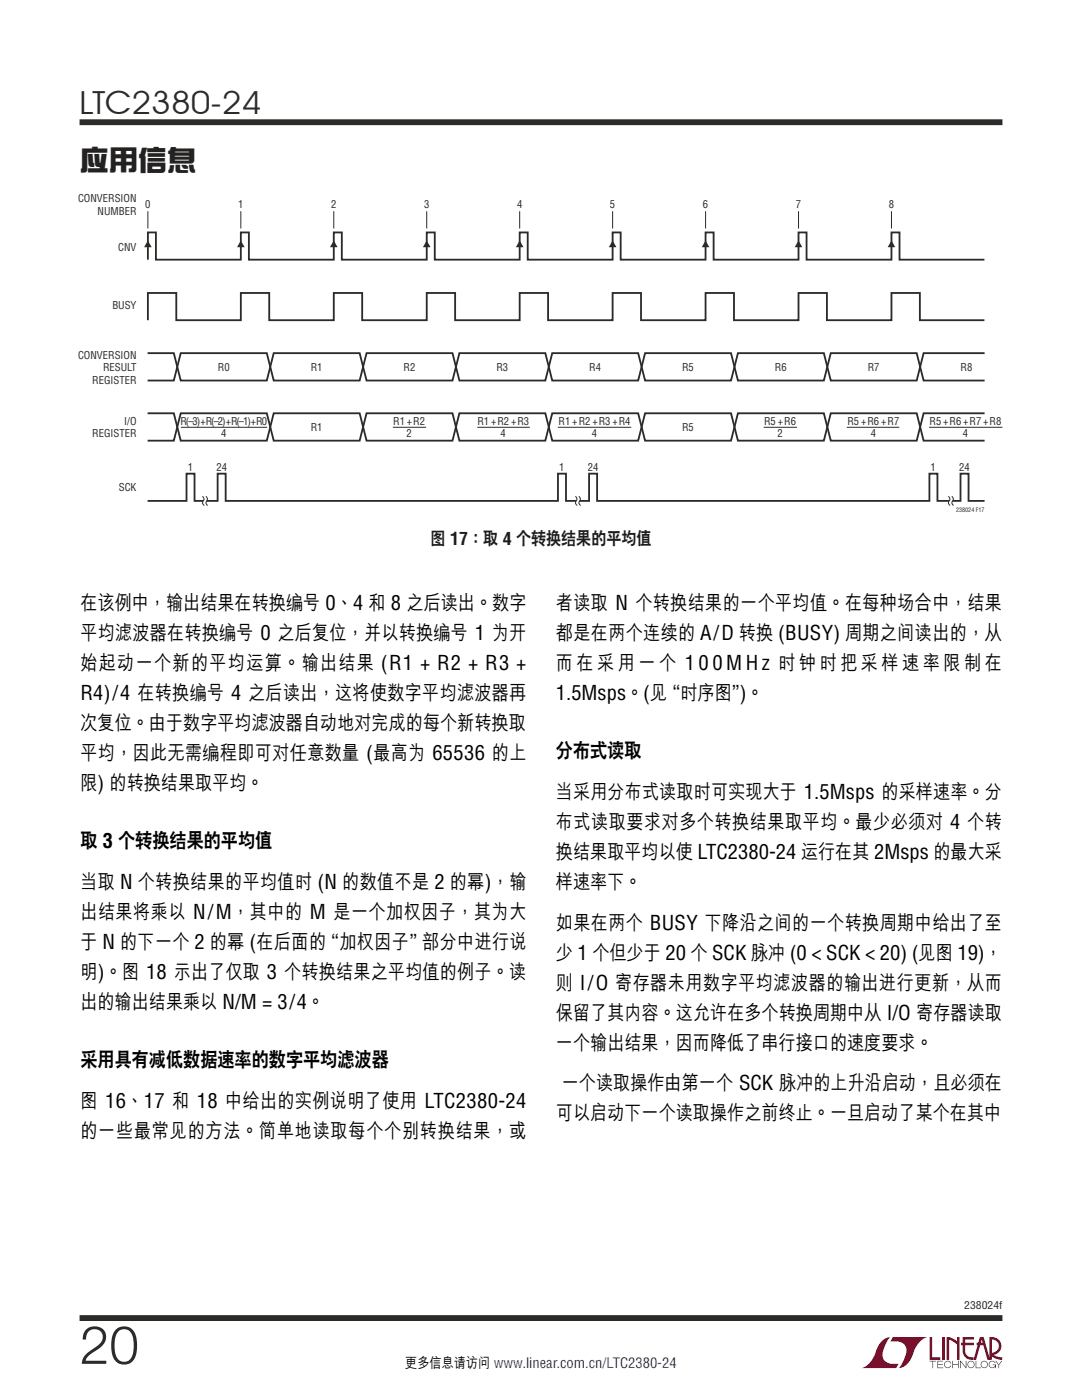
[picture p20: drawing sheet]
<svg xmlns="http://www.w3.org/2000/svg" width="216mm" height="279mm" viewBox="0 0 216 279" stroke-linecap="round" stroke-linejoin="round" font-family="sans-serif">
<defs><g id="words">
<text font-size="10.6" fill="#2c2b28" x="15.9" y="272.2">20</text>
<text font-size="6.3" fill="#2c2b28" x="15.9" y="22.8">LTC2380-24</text>
<text font-size="5.8" fill="#232220" x="15.9" y="34.2">應用信息</text>
<g font-size="4">
<text x="16.1" y="121.7">在該例中，輸出結果在轉換編號 0、4 和 8 之後讀出。數字</text>
<text x="110.9" y="121.7">者讀取 N 個轉換結果的一個平均值。在每種場合中，結果</text>
<text x="16.1" y="127.7">平均濾波器在轉換編號 0 之後復位，並以轉換編號 1 為開</text>
<text x="110.9" y="127.7">都是在兩個連續的 A/D 轉換 (BUSY) 週期之間讀出的，從</text>
<text x="16.1" y="133.6">始起動一個新的平均運算。輸出結果 (R1 + R2 + R3 +</text>
<text x="110.9" y="133.6">而 在 採 用 一 個 1 0 0 M H z 時 鐘 時 把 採 樣 速 率 限 制 在</text>
<text x="16" y="139.6">R4)/4 在轉換編號 4 之後讀出，這將使數字平均濾波器再</text>
<text x="110.9" y="139.6">1.5Msps。(見 “時序圖”)。</text>
<text x="16" y="145.6">次復位。由於數字平均濾波器自動地對完成的每個新轉換取</text>
<text x="16" y="151.6">平均，因此無需編程即可對任意數量 (最高為 65536 的上</text>
<text x="110.9" y="151.3">分布式讀取</text>
<text x="16.1" y="157.6">限) 的轉換結果取平均。</text>
<text x="110.9" y="159.4">當採用分布式讀取時可實現大於 1.5Msps 的採樣速率。分</text>
<text x="110.9" y="165.4">布式讀取要求對多個轉換結果取平均。最少必須對 4 個轉</text>
<text x="16.1" y="169.3">取 3 個轉換結果的平均值</text>
<text x="110.9" y="171.4">換結果取平均以使 LTC2380-24 運行在其 2Msps 的最大採</text>
<text x="16.1" y="177.4">當取 N 個轉換結果的平均值時 (N 的數值不是 2 的冪)，輸</text>
<text x="110.9" y="177.4">樣速率下。</text>
<text x="16.1" y="183.4">出結果將乘以 N/M，其中的 M 是一個加權因子，其為大</text>
<text x="110.9" y="185.5">如果在兩個 BUSY 下降沿之間的一個轉換週期中給出了至</text>
<text x="16.1" y="189.4">於 N 的下一個 2 的冪 (在後面的 “加權因子” 部分中進行說</text>
<text x="110.9" y="191.5">少 1 個但少於 20 個 SCK 脈衝 (0 &lt; SCK &lt; 20) (見圖 19)，</text>
<text x="16.1" y="195.4">明)。圖 18 示出了僅取 3 個轉換結果之平均值的例子。讀</text>
<text x="110.9" y="197.5">則 I/O 寄存器未用數字平均濾波器的輸出進行更新，從而</text>
<text x="16" y="201.4">出的輸出結果乘以 N/M = 3/4。</text>
<text x="111" y="203.5">保留了其內容。這允許在多個轉換週期中從 I/O 寄存器讀取</text>
<text x="110.9" y="209.5">一個輸出結果，因而降低了串行接口的速度要求。</text>
<text x="16.1" y="213">採用具有減低數據速率的數字平均濾波器</text>
<text x="16.1" y="221.1">圖 16、17 和 18 中給出的實例說明瞭使用 LTC2380-24</text>
<text x="112.1" y="217.6">一個讀取操作由第一個 SCK 脈衝的上升沿啓動，且必須在</text>
<text x="16.1" y="227.1">的一些最常見的方法。簡單地讀取每個個別轉換結果，或</text>
<text x="110.9" y="223.6">可以啓動下一個讀取操作之前終止。一旦啓動了某個在其中</text>
</g>
<text font-size="3.5" fill="#1e1d1a" x="85.9" y="108.7">圖 17：取 4 個轉換結果的平均值</text>
<text font-size="2.8" x="80.9" y="273.1">更多信息請訪問 www.linear.com.cn/LTC2380-24</text>
<g font-size="2.1" fill="#2c2b28">
<text x="15.6" y="40.3">CONVERSION</text>
<text x="29" y="41.6">0</text>
<text x="47.5" y="41.6">1</text>
<text x="66.1" y="41.6">2</text>
<text x="84.6" y="41.6">3</text>
<text x="103.2" y="41.6">4</text>
<text x="121.7" y="41.6">5</text>
<text x="140.3" y="41.6">6</text>
<text x="158.8" y="41.6">7</text>
<text x="177.4" y="41.6">8</text>
<text x="19.5" y="42.9">NUMBER</text>
<text x="23.6" y="50.1">CNV</text>
<text x="22.4" y="61.7">BUSY</text>
<text x="15.6" y="71.5">CONVERSION</text>
<text x="18.4" y="76.6">REGISTER</text>
<text x="20.6" y="74.1">RESULT</text>
<text x="43.5" y="74">R0</text>
<text x="62" y="74">R1</text>
<text x="80.5" y="74">R2</text>
<text x="99" y="74">R3</text>
<text x="117.6" y="74">R4</text>
<text x="136.1" y="74">R5</text>
<text x="154.6" y="74">R6</text>
<text x="173.1" y="74">R7</text>
<text x="191.7" y="74">R8</text>
<text x="18.4" y="87.3">REGISTER</text>
<text x="24.8" y="84.8">I/O</text>
<text x="36" y="84.8">R(–3) +R(–2) + R(–1) +R0</text>
<text x="44.1" y="87.3">4</text>
<text x="62" y="86">R1</text>
<text x="78.5" y="84.8">R1 +R2</text>
<text x="81.1" y="87.3">2</text>
<text x="95.3" y="84.8">R1 + R2 + R3</text>
<text x="99.9" y="87.3">4</text>
<text x="111.5" y="84.8">R1 + R2 + R3 + R4</text>
<text x="118.1" y="87.3">4</text>
<text x="136.1" y="86">R5</text>
<text x="152.5" y="84.8">R5 + R6</text>
<text x="155.1" y="87.3">2</text>
<text x="169.1" y="84.8">R5 + R6 + R7</text>
<text x="173.7" y="87.3">4</text>
<text x="185.5" y="84.8">R5 + R6 + R7 + R8</text>
<text x="192.1" y="87.3">4</text>
<text x="37.5" y="94">1</text>
<text x="43.2" y="94">24</text>
<text x="111.6" y="94">1</text>
<text x="117.3" y="94">24</text>
<text x="185.7" y="94">1</text>
<text x="191.4" y="94">24</text>
<text x="23.7" y="98.1">SCK</text>
<text x="192.4" y="261.2">238024f</text>
</g>
<text font-size="1.2" fill="#2c2b28" x="190.8" y="102.2">238024 F17</text>
</g></defs>
<g fill="#900126">
<path d="M185.5 266.8h.5v4.1h1.6v.5h-2.1z"/>
<path d="M176.2 267.4l1-.5h.5h-.1a6.2 6.2 0 0 0-1.4 4 2.58 2.58 0 0 0 3.1 1.3l-.5 .8h-6.9a4.9 4.9 0 0 0 3-3.8l.4-.7z"/>
<path d="M178.1 266.9h7a4.9 4.9 0 0 0-3.1 3.7 3.2 3.2 0 0 1-2.7 2.4h.1a6.2 6.2 0 0 0 1.4-4.1 2.58 2.58 0 0 0-3.1-1.2z"/>
<path d="M188 266.8h.5v4.6h-.5z"/>
<path d="M188.9 266.8l1 .2 1.1 .7v-.9h.5v4.6h-.5v-3.1l-1.6-.9v4h-.5z"/>
<path d="M185.5 271.6h1.3v.1h-.6v1.3h-.1v-1.3h-.6z"/>
<path d="M187 271.6h1.2v.1h-1v.5h.9v.2h-.9v.5h1v.1h-1.2z"/>
<path d="M190 271.6h.2v.6h1v-.6h.1v1.4h-.1v-.6h-1v.6h-.2z"/>
<path d="M191.6 271.6h.1l1 1.2v-1.2h.1v1.4l-1.1-1.2v1.2h-.1z"/>
<path d="M194.7 271.6h.1v1.3h.9v.1h-1z"/>
<path d="M198.6 271.6h.2l.5 .7 .5-.7h.2l-.6 .8v.6h-.2v-.6z"/>
<path d="M192.1 266.8h2.2v.5h-1.7v.7h1.7v.5h-1.7v1.1a1.32 1.32 0 0 0 1.7 1.3v.5l1.2-4.6h.8l1.1 4.1v-4.1a1.84 1.84 0 0 1 2.4 1.4 1.84 1.84 0 0 1-1.5 2.2l.8 .4 .9 .1v.5l-1.2-.2-1-.6v-.6a1.34 1.34 0 0 0 1.5-1.2 1.34 1.34 0 0 0-1.4-1.5v4.1h-.9l-.8-2.9h-1.3v-.5h1.2l-.2-.7-1.1 4.1a2.06 2.06 0 0 1-2.7-1.3v-1.6h-.4v-.5h.4z"/>
<path d="M193.2 271.8a.72 .72 0 0 1 1.2 .1 .72 .72 0 0 1-.4 1.1 .72 .72 0 0 1-1-.7h.2a.59 .59 0 0 0 .8 .5 .59 .59 0 0 0 .2-.9 .59 .59 0 0 0-1 .2v.2h-.2z"/>
<path d="M195.9 271.8a.72 .72 0 0 1 1.1 .1 .72 .72 0 0 1-.4 1.1 .72 .72 0 0 1-.9-.7h.1a.59 .59 0 0 0 .8 .5 .59 .59 0 0 0 .2-.9 .59 .59 0 0 0-.9 .2l-.1 .2h-.1z"/>
<path d="M197.5 271.8a.72 .72 0 0 1 1.2 .2h-.2a.59 .59 0 0 0-.9-.1 .59 .59 0 0 0 .1 .9 .59 .59 0 0 0 .9-.4h-.5v-.1h.6v.7h-.1v-.3a.73 .73 0 0 1-1.1 .2 .73 .73 0 0 1 0-1.1z"/>
<path d="M188.6 271.8a.71 .71 0 0 1 1.2 .3h-.1a.59 .59 0 0 0-.9-.3 .59 .59 0 0 0-.1 1 .59 .59 0 0 0 1-.3h.1a.73 .73 0 0 1-1.1 .4 .73 .73 0 0 1-.1-1.1z"/>
</g>
<path d="M15.9 24.4h184.1M15.9 263h184.1" fill="none" stroke="#2c2b28" stroke-width="1.2" stroke-linecap="butt"/>
<path d="M29.5 51.8v-5.4h1.6v5.4h17v-5.4h1.6v5.4h16.9v-5.4h1.6v5.4h16.9v-5.4h1.7v5.4h16.9v-5.4h1.6v5.4h16.9v-5.4h1.6v5.4h17v-5.4h1.6v5.4h16.9v-5.4h1.6v5.4h17v-5.4h1.6v5.4h16.9M29.4 70.5h5.3l1.4 5.4h17.1l1.4-5.4h17.2l1.3 5.4h17.2l1.4-5.4h17.1l1.4 5.4h17.1l1.4-5.4h17.2l1.3 5.4h17.2l1.4-5.4h17.1l1.4 5.4h12.2M29.5 63.9v-5.4h5.7v5.4h12.9v-5.4h5.6v5.4h12.9v-5.4h5.7v5.4h12.8v-5.4h5.7v5.4h12.9v-5.4h5.7v5.4h12.8v-5.4h5.7v5.4h12.9v-5.4h5.7v5.4h12.8v-5.4h5.7v5.4h12.9v-5.4h5.6v5.4h12.9M196.5 70.5h-12.2l-1.4 5.4h-17.1l-1.4-5.4h-17.2l-1.3 5.4h-17.2l-1.4-5.4h-17.1l-1.4 5.4h-17.1l-1.4-5.4h-17.2l-1.3 5.4h-17.2l-1.4-5.4h-17.1l-1.4 5.4h-5.2M29.4 100h7.8v-5.5h1.6v5.5h4.6v-5.5h1.6v5.5h66.3v-5.5h1.6v5.5h4.6v-5.5h1.6v5.5h66.4v-5.5h1.6v5.5h4.6v-5.5h1.6v5.5h3.2M29.4 82.5h5.3l1.4 5.4h17.1l1.4-5.4h17.2l1.3 5.4h17.2l1.4-5.4h17.1l1.4 5.4h17.1l1.4-5.4h17.2l1.3 5.4h17.2l1.4-5.4h17.1l1.4 5.4h12.2M196.5 82.5h-12.2l-1.4 5.4h-17.1l-1.4-5.4h-17.2l-1.3 5.4h-17.2l-1.4-5.4h-17.1l-1.4 5.4h-17.1l-1.4-5.4h-17.2l-1.3 5.4h-17.2l-1.4-5.4h-17.1l-1.4 5.4h-5.2" fill="none" stroke="#2c2b28" stroke-width=".36"/>
<g fill="none" stroke="#2c2b28" stroke-width=".2">
<path d="M29.5 42.2v3.4M48.1 42.2v3.4M66.6 42.2v3.4M85.1 42.2v3.4M103.7 42.2v3.4M122.2 42.2v3.4M140.8 42.2v3.4M159.3 42.2v3.4M177.9 42.2v3.4M36.1 85.3h17.2M78.4 85.3h6.6M95.3 85.3h10.4"/>
<path d="M111.3 85.3h14.7M152.4 85.3h6.6M169 85.3h10.4M185.4 85.3h14.6"/>
</g>
<g fill="#2c2b28">
<path d="M29.5 48l.8 1.3h-1.5z"/>
<path d="M48.1 48l.7 1.3h-1.5z"/>
<path d="M66.6 48l.8 1.3h-1.6z"/>
<path d="M85.1 48l.8 1.3h-1.5z"/>
<path d="M103.7 48l.8 1.3h-1.6z"/>
<path d="M122.2 48l.8 1.3h-1.5z"/>
<path d="M140.8 48l.7 1.3h-1.5z"/>
<path d="M159.3 48l.8 1.3h-1.5z"/>
<path d="M177.9 48l.7 1.3h-1.5z"/>
</g>
<path d="M40.7 99.7h.7l-.3 .5h-.7z" fill="#fff"/>
<path d="M40.4 99.1a.75 .75 0 0 1 0 1.2l.1 .3 .3 .3M41.1 99.1a.75 .75 0 0 1 0 1.2v.3l.4 .3" fill="none" stroke="#2c2b28" stroke-width=".2"/>
<path d="M115.1 99.7h.7l-.3 .5h-.6z" fill="#fff"/>
<path d="M114.8 99.1a.75 .75 0 0 1 0 1.2l.1 .3 .3 .3M115.5 99.1a.75 .75 0 0 1 0 1.2l.1 .3 .3 .3" fill="none" stroke="#2c2b28" stroke-width=".2"/>
<path d="M189.5 99.7h.7l-.3 .5h-.6z" fill="#fff"/>
<path d="M189.2 99.1a.75 .75 0 0 1 .1 1.2v.3l.3 .3M189.9 99.1a.75 .75 0 0 1 0 1.2l.1 .3 .3 .3" fill="none" stroke="#2c2b28" stroke-width=".2"/>
<use href="#words"/>
</svg>
